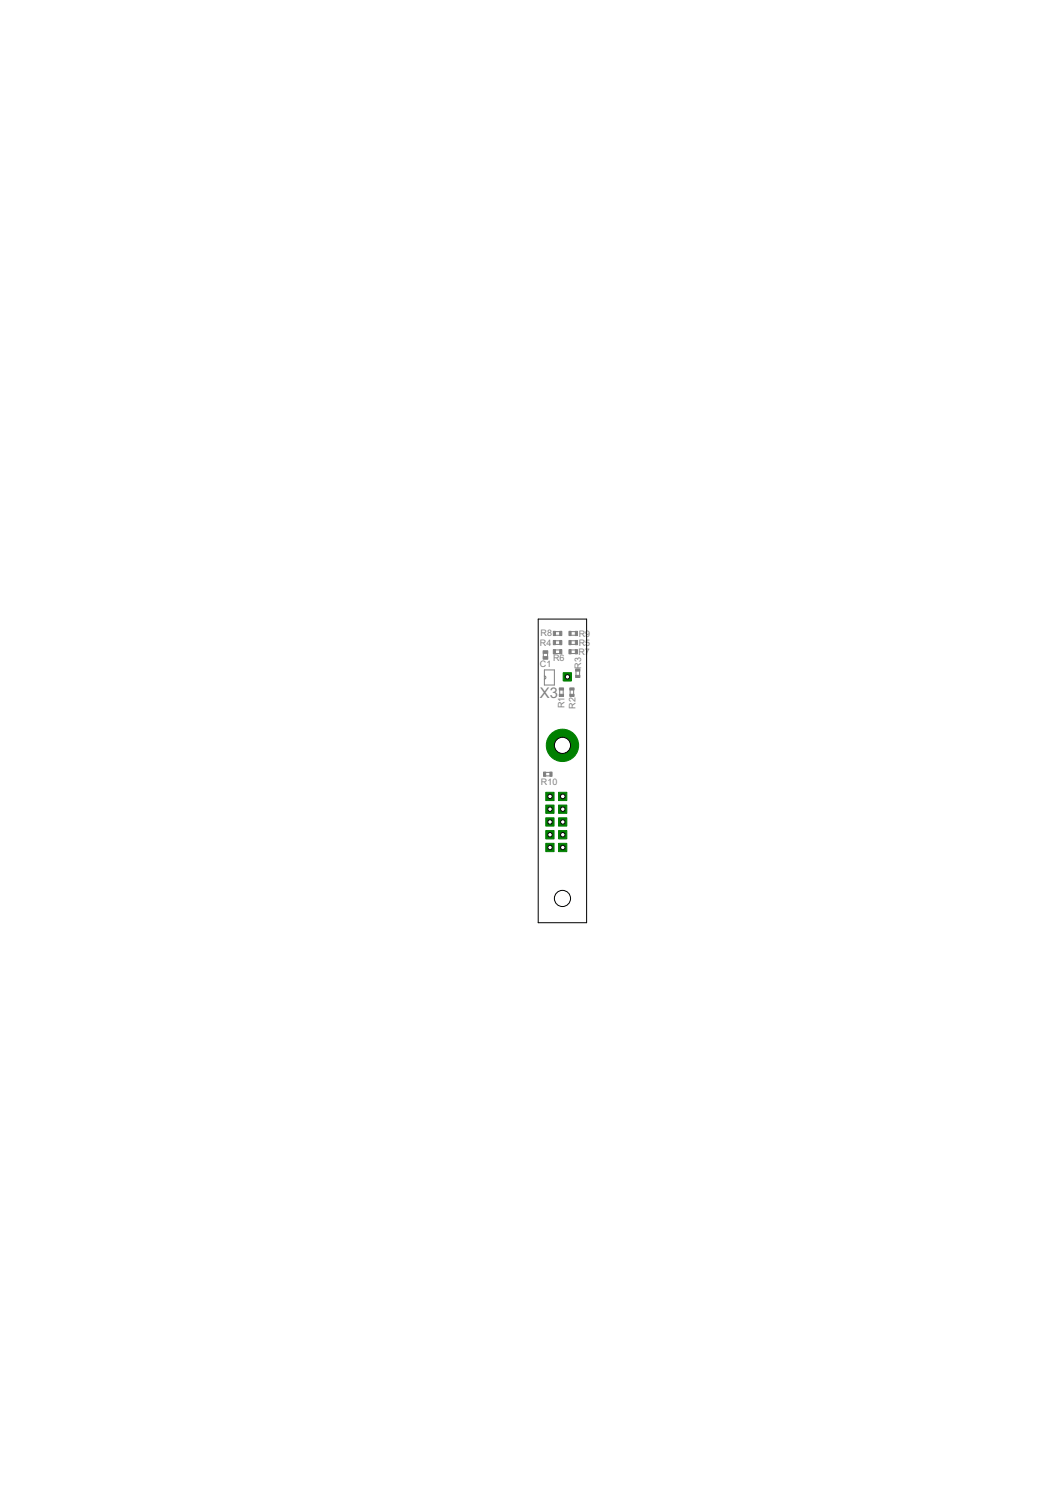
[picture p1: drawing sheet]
<svg xmlns="http://www.w3.org/2000/svg" width="210mm" height="297mm" viewBox="0 0 210 297" stroke-linecap="round" stroke-linejoin="round" font-family="sans-serif">
<defs><g id="words">
<text font-size="3.3" fill="#808080" x="107.4" y="138.8">X3</text>
<g font-size="2" fill="#808080">
<text x="107.4" y="128.4">R4</text>
<text x="107.6" y="126.6">R8</text>
<text x="110" y="131.6">R6</text>
<text x="115.1" y="130.4">R7</text>
<text x="115.2" y="128.6">R5</text>
<text x="115.2" y="126.8">R9</text>
<text x="107.4" y="132.7">C1</text>
<text x="115.6" y="133.1" transform="rotate(-90 115.6 133.1)">R3</text>
<text x="112.3" y="141" transform="rotate(-90 112.3 141)">R1</text>
<text x="114.5" y="141.1" transform="rotate(-90 114.5 141.1)">R2</text>
<text x="107.6" y="156.2">R10</text>
</g>
</g></defs>
<g fill="none" stroke="#808080" stroke-width=".2">
<path d="M108.1 130v.7M108.3 134.5l.3 .2v.3l-.3 .1M108.3 133.3h2v3h-2zM108.9 130v.7M110.5 128.2h.9M110.5 127.5h.9M110.5 130h.9M110.5 129.3h.9M110.5 126.4h.9M110.5 125.7h.9M111.4 137.3v.8M112.1 137.3v.8"/>
<path d="M113.4 137.3v.9M113.6 128.2h.9M113.6 127.5h.9M113.6 130h.9M113.6 129.3h.9M113.6 126.4h.9M113.6 125.7h.9M114.1 137.3v.9M114.6 133.5v.9M115.3 133.5v.9M108.5 153.7h.9M108.5 154.4h.9"/>
</g>
<g fill="#808080" stroke="#808080" stroke-width=".2">
<path d="M108.1 130.6h.9v.5h-.9z"/>
<path d="M108.1 129.5h.9v.5h-.9z"/>
<path d="M111.3 136.9h.8v.4h-.8z"/>
<path d="M111.3 138.1h.8v.5h-.8z"/>
<path d="M113.4 136.9h.8v.4h-.8z"/>
<path d="M113.4 138.1h.8v.5h-.8z"/>
<path d="M114.5 133.1h.9v.4h-.9z"/>
<path d="M114.5 134.4h.9v.4h-.9z"/>
<path d="M111.4 127.4h.4v.9h-.4z"/>
<path d="M110.1 127.4h.4v.9h-.4z"/>
<path d="M114.5 127.4h.4v.9h-.4z"/>
<path d="M113.2 127.4h.4v.9h-.4z"/>
<path d="M111.4 129.2h.4v.9h-.4z"/>
<path d="M110.1 129.2h.4v.9h-.4z"/>
<path d="M114.5 129.2h.4v.9h-.4z"/>
<path d="M113.2 129.2h.4v.9h-.4z"/>
<path d="M111.4 125.6h.4v.8h-.4z"/>
<path d="M110.1 125.6h.4v.8h-.4z"/>
<path d="M114.5 125.6h.4v.8h-.4z"/>
<path d="M113.2 125.6h.4v.8h-.4z"/>
<path d="M108.1 153.6h.5v.9h-.5z"/>
<path d="M109.4 153.6h.4v.9h-.4z"/>
</g>
<circle cx="111.9" cy="148.3" r="3.2" fill="#008000" stroke="#008000" stroke-width=".2"/>
<circle cx="111.9" cy="148.3" r="1.61" fill="#fff" stroke="#000" stroke-width=".2"/>
<path d="M112.1 133.8h1.6v1.7h-1.6z" fill="#008000" stroke="#008000" stroke-width=".2"/>
<circle cx="112.9" cy="134.7" r=".44" fill="#fff" stroke="#000" stroke-width=".2"/>
<path d="M111.1 157.6h1.7v1.7h-1.7z" fill="#008000" stroke="#008000" stroke-width=".2"/>
<circle cx="112" cy="158.5" r=".47" fill="#fff" stroke="#000" stroke-width=".2"/>
<path d="M111.1 160.2h1.7v1.6h-1.7z" fill="#008000" stroke="#008000" stroke-width=".2"/>
<circle cx="112" cy="161" r=".44" fill="#fff" stroke="#000" stroke-width=".2"/>
<path d="M111.1 162.7h1.7v1.7h-1.7z" fill="#008000" stroke="#008000" stroke-width=".2"/>
<circle cx="112" cy="163.5" r=".44" fill="#fff" stroke="#000" stroke-width=".2"/>
<path d="M111.1 165.2h1.7v1.7h-1.7z" fill="#008000" stroke="#008000" stroke-width=".2"/>
<circle cx="112" cy="166.1" r=".44" fill="#fff" stroke="#000" stroke-width=".2"/>
<path d="M111.1 167.8h1.7v1.6h-1.7z" fill="#008000" stroke="#008000" stroke-width=".2"/>
<circle cx="112" cy="168.6" r=".44" fill="#fff" stroke="#000" stroke-width=".2"/>
<path d="M108.6 157.6h1.6v1.7h-1.6z" fill="#008000" stroke="#008000" stroke-width=".2"/>
<circle cx="109.4" cy="158.5" r=".44" fill="#fff" stroke="#000" stroke-width=".2"/>
<path d="M108.6 160.2h1.6v1.6h-1.6z" fill="#008000" stroke="#008000" stroke-width=".2"/>
<circle cx="109.4" cy="161" r=".44" fill="#fff" stroke="#000" stroke-width=".2"/>
<path d="M108.6 162.7h1.6v1.7h-1.6z" fill="#008000" stroke="#008000" stroke-width=".2"/>
<circle cx="109.4" cy="163.5" r=".44" fill="#fff" stroke="#000" stroke-width=".2"/>
<path d="M108.6 165.2h1.6v1.7h-1.6z" fill="#008000" stroke="#008000" stroke-width=".2"/>
<circle cx="109.4" cy="166.1" r=".44" fill="#fff" stroke="#000" stroke-width=".2"/>
<path d="M108.6 167.8h1.6v1.6h-1.6z" fill="#008000" stroke="#008000" stroke-width=".2"/>
<circle cx="109.4" cy="168.6" r=".44" fill="#fff" stroke="#000" stroke-width=".2"/>
<g fill="none" stroke="#000" stroke-width=".2">
<path d="M107.1 123.2h9.6v60.4h-9.6z"/>
<circle cx="111.9" cy="178.8" r="1.61"/>
</g>
<use href="#words"/>
</svg>
